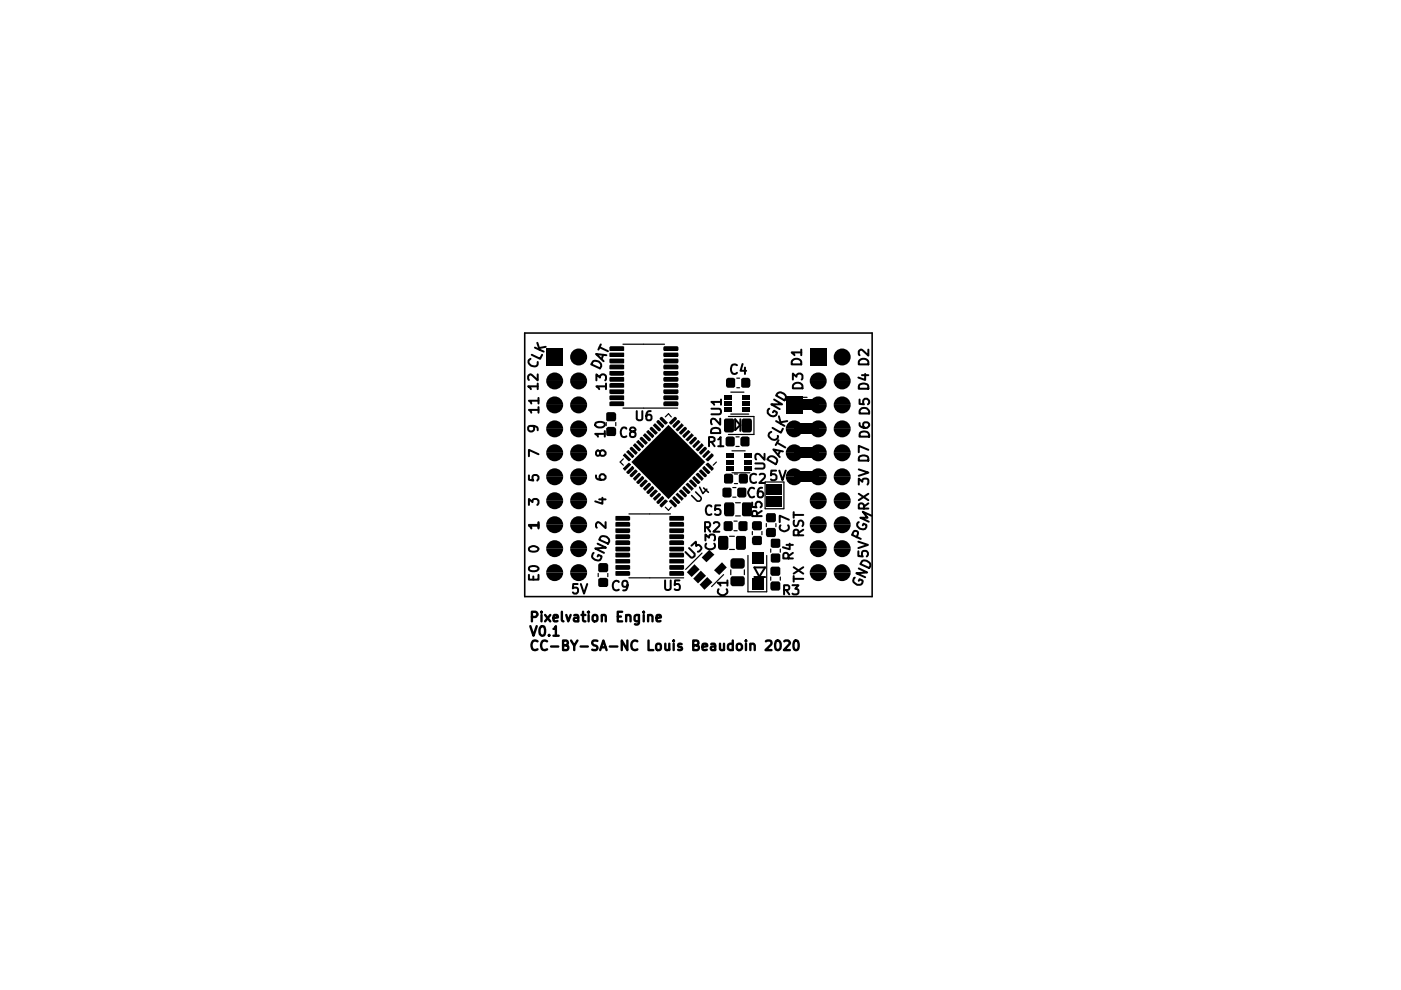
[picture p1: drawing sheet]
<svg xmlns="http://www.w3.org/2000/svg" width="297mm" height="210mm" viewBox="0 0 297 210" stroke-linecap="round" stroke-linejoin="round" font-family="sans-serif">
<path d="M111.3 70.6h73.6v55.9h-73.6zM147.5 104.3l1.1 1.1 .1 .3-.4 .6h-.5l-1.2-1.2M148.3 103.3l.7 1.3 .9-.9M149.2 103.5l1 .9" fill="none" stroke="#000" stroke-width=".34"/>
<g fill="none" stroke="#000" stroke-width=".42">
<path d="M112.5 76.1a.67 .67 0 0 0-.4 1 1.2 1.2 0 0 0 1.8 .3l.1-.6M112.7 75.2l1.8 .9 .4-.9M113.4 73.7l1.9 .8M113.9 72.7l.5 1.5M114 79.4v1.2l-1.4-1.2-.5 .1-.1 .3v.5l.1 .3M115.7 73.5l-1.4 .3M125.8 76.6a1.08 1.08 0 0 1 1.3 .2 1.08 1.08 0 0 1 .1 1.3l-1.9-.8zM127.1 73.6l1.8 .9M127.4 73l-.5 1.1M127.9 75.2l-.3 1M128.6 75.3l-2.2-.2 1.6 1.5M156.3 77.4l-.2-.1a.73 .73 0 0 0-.8 .1 .73 .73 0 0 0-.3 .7v.3a.72 .72 0 0 0 .4 .8 .72 .72 0 0 0 .9-.2"/>
<path d="M157.4 77.2l-.4 1.4h1.2M157.9 77.9v1.4M167.9 76.5a1.08 1.08 0 0 1 1.3-.4 1.08 1.08 0 0 1 .7 1.2h-2zM169.9 74.7h-2l.5 .6M169.9 74.1v1.2M182.2 76.5a1.08 1.08 0 0 1 1.2-.4 1.08 1.08 0 0 1 .7 1.2h-2zM182.8 79.5h1.3M183.4 79.3v1.3l-1.4-.5M184.1 74.1v1.3l-1.4-1.3-.5 .2-.1 .2v.6l.1 .2M112.8 90.3l.4 .3v.5l-.4 .4h-.4l-.3-.3v-.7a1.44 1.44 0 0 1 1.9 .4v.3M114 81.9h-2l.6 .6M114 81.3v1.2"/>
<path d="M114.2 96.3l-2.1-.9v1.3M114.2 86.9h-2.1l.5 .6M114.2 85h-2.1l.5 .6M114.2 84.4v1.2M114.2 86.3v1.2M126.3 89.7l.7-.2h.5a.62 .62 0 0 1 .7 .6 1.14 1.14 0 0 1-1 .6 1.14 1.14 0 0 1-1-.7zM126.4 80.6v-1.2l.8 .7 .1-.5 .3-.2 .7 .1 .2 .3v.6l-.2 .2M127.2 95.9l.4-.4h.4l.4 .4v.4a.72 .72 0 0 1-1 .3l-.3-.9-.4-.2a.72 .72 0 0 0-.3 1l.4 .1 .4-.3M128.2 92h-2l.5 .3 .1 .3M128.2 91.4v1.2M128.5 81.9h-2.1l.6 .6M128.5 81.3v1.2"/>
<path d="M132.8 90.9a.68 .68 0 0 0-.8-.2 .68 .68 0 0 0-.4 .8v.3a.72 .72 0 0 0 .4 .8 .72 .72 0 0 0 .8-.1M134 91.5l-.4-.4 .1-.4a.64 .64 0 0 1 1 .4l-.4 .4a.62 .62 0 0 0-.8 .6 .62 .62 0 0 0 .8 .6l.4-.2v-.3a.63 .63 0 0 0-.4-.7M135 87.2v1.6a.67 .67 0 0 0 1.2 0v-1.6M138 87.2a.67 .67 0 0 0-.9 .4v1.3l.3 .2 .6-.2 .1-.6-.1-.3-.6-.1-.4 .4M150.3 93.7h.8l.3-.2v-.7l-.3-.1h-.8v1.9M150.8 86.7h1.6a.62 .62 0 0 1 .5 .5 .62 .62 0 0 1-.5 .6h-1.6M150.8 93.7l.7 .9M151 90.9a1.02 1.02 0 0 1 1.2-.2 1.02 1.02 0 0 1 .5 1.1h-2l.1-.7zM152.3 93.2l.5-.5v1.9M152.3 94.6h1.1M152.7 88.8v1.2l-1.1-1.1-.3-.1-.4 .1-.2 .3 .2 .8M152.9 85.2h-2.1l.6 .6"/>
<path d="M152.9 84.7v1.1M157 90.1l-1.1 1.1v-2.3l1.1 1.3M157 88.9v2.5M160.1 98.3h1.7l.3 .3v.4l-.3 .4h-1.7M162.1 96.2v1.3l-1.1-1.2-.3-.1-.4 .1-.2 .3 .2 .8M162.9 97a1.1 1.1 0 0 1 1.3-.1 1.1 1.1 0 0 1 .5 1.1l-.2 .4-1.8-1zM163.1 86.7l-.3 .3a1.05 1.05 0 0 0 .6 1.2 1.05 1.05 0 0 0 1.2-.4l.1-.4-.6-.3-.2 .3M163.5 91.6a.71 .71 0 0 0-.5 1 1.08 1.08 0 0 0 1.9 .2v-.4M163.8 90.7l1.8 1 .4-.8M164.1 84.7l1.7 1h-2.3l1.8 1M164.5 99.8h-1l-.1 1 .3-.3 .7 .1 .2 .4-.1 .6-.3 .2h-.5l-.3-.2M164.5 89.3l1.8 1"/>
<path d="M164.7 93.9l1.8 1M164.8 83.4a1.15 1.15 0 0 1 1.8 1.1l-.3 .4-1.8-1zM165.1 93.3l-.6 1.1M165.1 88.3l.5 1.6M165.2 99.8l.7 2 .7-2M165.4 95.6l-.4 .9M166 95.7l-2-.4 1.3 1.6M166.9 89.3l-1.4 .2M168.1 80.5v-1.3l.8 .7 .1-.4 .3-.3 .7 .2 .1 .2v.6l-.1 .3M168.2 81.6a1.08 1.08 0 0 1 1.3-.4 1.08 1.08 0 0 1 .6 1.1h-2zM182.1 99.5l2 .7-2 .7M182.2 96.9l.4-.3h.7a.81 .81 0 0 1 .8 1.1h-2z"/>
<path d="M182.2 81.7l.4-.3 .7-.1a.81 .81 0 0 1 .8 1.1h-2zM182.2 89.7l.1 .6a1.64 1.64 0 0 0 1.6 .4l.4-.4v-.4l-.4-.4h-.6l-.2 .2a.72 .72 0 0 0 .2 1M182.2 84.7v.9l1 .1-.2-.2 .1-.7 .2-.3h.6l.4 .5v.5l-.3 .2M182.3 91.8a1.13 1.13 0 0 1 1.3-.3 1.13 1.13 0 0 1 .7 1.1h-2.1zM182.3 86.9a1.09 1.09 0 0 1 1.3-.3 1.09 1.09 0 0 1 .7 1.1h-2.1zM184.1 95.4l-2-.9v1.4M112.1 107.1v-1.3l.8 .7 .2-.6h.8l.3 .2v.6l-.3 .4M112.1 100.8v.9l1 .2-.2-.3 .1-.7 .2-.2 .7 .1 .3 .2v.6l-.3 .3M112.2 116.1a1.2 1.2 0 0 1 2 .4 1.41 1.41 0 0 1-2 .2zM114.2 111.3h-2.1l.5 .6M114.2 111.5h-2.1l.5 .6M114.2 110.7v1.4"/>
<path d="M125.9 117.2l-.2 .2a1.07 1.07 0 0 0 .3 1.2 1.07 1.07 0 0 0 1.2 .1l.4-.7-.7-.4-.2 .4M126.4 100.8a.67 .67 0 0 0 .4 .8l1.2 .1 .4-.3v-.4l-.4-.5h-.5a.72 .72 0 0 0-.3 1.1l.3 .1M126.7 115.3l1.8 .8-2.3 .2 1.9 .9M127 105.9h1.4M127.5 113.7a1.08 1.08 0 0 1 1.3 .3 1.08 1.08 0 0 1 .1 1.3l-1.9-.9zM127.7 105.5v1.3l-1.5-.5M128.4 110.7v1.3l-1.5-1.3h-.2l-.3 .4v.5l.1 .3M146.1 116.2l1.2 1.2v.5l-.7 .3-1.3-1.1M146.6 115.7l.9-.8 .1 .9a.45 .45 0 0 1 .7-.2l.4 .5a.9 .9 0 0 1-.7 .9M149.5 111.8l.9-.1 .2-.3-.2-.6-.9-.1v2M149.6 114.6v-1.3l.7 .7v-.3a.73 .73 0 0 1 1.1-.3l.2 .3v.6l-.2 .3M149.7 115.3l-.1 .1a.96 .96 0 0 0 .5 1 .96 .96 0 0 0 1.2-.1 .63 .63 0 0 0 .1-1"/>
<path d="M149.9 111.8l.7 .9M150.8 107.4a.68 .68 0 0 0-.8-.2 .68 .68 0 0 0-.4 .8v.3a.72 .72 0 0 0 .4 .8 .72 .72 0 0 0 .8-.1M151.3 111l.1-.2a.73 .73 0 0 1 1.1 .3l-.1 .4-1.1 1.2h1.2M152.7 107.1h-1l-.1 1.1 .1-.2a.73 .73 0 0 1 1.1 .3v.5a.73 .73 0 0 1-1.1 .3l-.1-.1M159.5 106.6v.9l.9 .1-.2-.3 .1-.7 .3-.2h.5l.4 .4v.5l-.3 .3M159.9 103.6l-.1-.1a.65 .65 0 0 0-.9 .3 1.02 1.02 0 0 0-.2 1 1.02 1.02 0 0 0 .9 .7l.3-.2M160.3 100.6a.82 .82 0 0 0-1 0 .82 .82 0 0 0-.3 1l.2 .6a.82 .82 0 0 0 1.1 0M160.5 109.4l-.1-.9-.3-.2-.5 .1-.1 .3v.7h2M161.1 100.6l.2-.1h.5l.3 .1 .1 .4-1.2 1.4h1.2M161.5 108.3l-1 .7M161.6 103.4a.76 .76 0 0 0-.9 .9v.7l.1 .4a.67 .67 0 0 0 1-.4v-.4a.62 .62 0 0 0-.6-.4 .62 .62 0 0 0-.5 .4M165.5 111.4l-.1 .1a.93 .93 0 0 0 .9 1.2 .93 .93 0 0 0 .9-1.2l-.1-.1"/>
<path d="M166.8 115.5h1.3M167.2 118.4v-.8l-.4-.4a.49 .49 0 0 0-.7 .4v.8h2M167.3 110.2l-2-.9v1.4M167.4 115.3v1.2l-1.4-.5M168.1 117.2l-.9 .7M168.3 108.6v1.2M168.3 109.2h2M168.4 110.4l-.1 .7 .1 .4h.6l.2-.4a.62 .62 0 0 1 .7-.7h.2a.73 .73 0 0 1 0 1.1M169.3 113.5l-.1-1-.2-.2-.6 .1-.1 .2v.9h2M170.3 112.3l-1 .7M181.7 113.9l.2-1.1a.62 .62 0 0 0-.9-.1l-.4 .7 1.9 .9M182 116.9v1l.9 .1-.1-.4v-.6l.3-.2 .7 .1 .2 .3v.4l-.2 .4"/>
<path d="M182 114.9l2 .6-2 .7M182.1 102.7v-1.2l.7 .7 .2-.6h.9l.2 .2v.6l-.2 .3M182.1 110.7a.6 .6 0 0 0-.3 .9 1.1 1.1 0 0 0 1.8 .3l.1-.6-.6-.3-.2 .4M182.1 104.7l2 1.3M182.8 118.9a1.08 1.08 0 0 1 1.4 .2 1.08 1.08 0 0 1 .1 1.3l-1.9-.8zM183.2 107.8v-.7a.63 .63 0 0 0-1-.2l-.1 .9h2M184.1 106.7l-.9 .7M184.1 104.7l-2 1.3M184.8 109.3l-1.9-.8 1 1.3h-1.5l1.8 .8M112.1 121.9v1h2.1v-1M112.2 120.3l.7-.3a.96 .96 0 0 1 1.3 .7 1.38 1.38 0 0 1-2.1 0zM113.1 122.2v.7"/>
<path d="M122.5 123.8h-1v1l.2-.2 .7 .1 .2 .2-.1 .7-.3 .3h-.5l-.2-.3M123.1 123.8l.7 2.1 .7-2.1M131.2 123.4a.8 .8 0 0 0-1-.1 .8 .8 0 0 0-.3 1 .78 .78 0 0 0 .4 .8 .78 .78 0 0 0 .9-.1M133.1 124l-.4 .4-.6-.1a.8 .8 0 0 1 .2-1.2l.6 .1a1.33 1.33 0 0 1-.4 2h-.4M141 123.1l.1 1.8a.68 .68 0 0 0 1.1-.2v-1.6M144.1 123.1h-1l-.1 1 .3-.3h.5a.73 .73 0 0 1 0 1.3h-.5l-.3-.2M152.4 124.9l-.1 .1a1.01 1.01 0 0 0 .7 1.2 1.01 1.01 0 0 0 1.2-.7l-.1-.6M154.2 123.6h-2l.6 .6M154.2 123.1v1.1M159.9 122.3h2.3M161 122.3l1.2-2h-2.3l1.1 2M166.2 125.1l1-.1 .1-.2v-.6l-.3-.1h-.8v1.9"/>
<path d="M166.7 125.1l.6 .9M168 124.1h1.3l-.7 .7 .6 .2v.9l-.3 .1h-.6l-.3-.1M168.3 122.1v1.2M168.3 122.7h2M168.3 120.3l2 1.3M170.3 120.3l-2 1.3M181.2 122.5a.74 .74 0 0 0-.3 .7 .74 .74 0 0 0 .6 .6l.2 .2h.6a.67 .67 0 0 0 .5-.9l-.6-.3-.1 .3M182.1 120.5l1.8 .9-2.3 .1 1.8 .9"/>
</g>
<g fill="none" stroke="#000" stroke-width=".25">
<path d="M132.1 73h8.8M128.5 89.6v.7M130.6 89.6v.7M132.1 86.5h11.6M132.2 97.3l-.7 .7 .7 .6M141.1 88.4l.6-.7 .6 .7M151.9 98l-.7 .6M154.4 88.3h5.5v3.8h-5.5M154.9 87.8h3.8M154.9 83.1h2.8M155.2 95.6h2.8M156 92.6h.7"/>
<path d="M156 94.7h.7M156.2 82.2h.6M156.2 80.2h.6M171.1 84.2h-3.1v1.7M133.3 109h8.9M141.1 107.5l.6 .7 .6-.7M148.8 117.3l-3.4 3.4M154.7 116.5h1M154.7 113.7h1M155.2 100.2h3.8M155.4 103.4h.6M155.4 105.4h.6"/>
<path d="M155.6 110.5h.7M155.6 112.5h.7M155.7 100.5h.7M155.7 102.5h.7M156 109.4h1M156 106.6h1M158.6 117.8v7.7h4v-7.7M159.5 112.7v.7M161.5 112.7v.7M162.2 102.2h4v5.7h-4zM162.5 111v.7M163.4 116.4v.7"/>
<path d="M164.5 111v.7M165.4 116.4v.7M126.8 121.6v.7M128.9 121.6v.7M133.3 122.5h11.6M153.4 121.8l-2.5 2.6M154.9 120.8v1M157.8 120.8v1M163.4 122.3v.7M165.4 122.3v.7"/>
</g>
<g fill="none" stroke="#000" stroke-width=".51">
<path d="M112.4 132.8l.7 2 .7-2M112.8 130.8l.9-.1a.55 .55 0 0 0 .3-.5 .55 .55 0 0 0-.5-.5h-.7v2M114 136l-.2-.1a.93 .93 0 0 0-1 .3 .93 .93 0 0 0 0 1.1 .74 .74 0 0 0 1.2 .4M114.6 132.9l.3-.1a.46 .46 0 0 1 .6 .4v1.3l-.2 .2-.4 .1a1.29 1.29 0 0 1-.3-1.9zM114.8 129.7v.2M114.8 130.4v1.3M115.6 130.4l1.1 1.3M116 136l-.2-.1a.93 .93 0 0 0-1 .3 .93 .93 0 0 0 0 1.1 .74 .74 0 0 0 1.2 .4M116.4 134.6v.2M116.7 130.4l-1.1 1.3M116.8 137.1h1.6M117.3 131.1l1-.2-.1-.4-.6-.1-.3 .3 .1 1h.8"/>
<path d="M117.3 133.3l.6-.5v2M117.3 134.8h1.1M119.1 129.7v1.8l.4 .2M119.4 136.8h.7l.2-.2 .1-.4-.2-.3-.8-.1v2h.7l.3-.1 .1-.5-.4-.4M120.1 130.4l.4 1.3 .5-1.3M121.1 135.8l.7 1.1 .6-1.1M121.8 130.5h.7l.1 1.2M121.8 136.9v.9M122.6 130.9l-.7 .1-.2 .2v.3l.2 .2h.7M123.1 137.1h1.5M123.3 130.4h.8M123.6 129.7v1.8l.3 .2h.2"/>
<path d="M124.8 129.7l-.2 .1 .2 .1v-.2v.2M124.8 130.4v1.3M125.7 130.6l.3-.2 .5 .1a1.02 1.02 0 0 1 .1 1.1l-.3 .1-.6-.1zM126.7 135.9l-.8-.1-.3 .2v.4a.95 .95 0 0 0 .9 .6l.2 .2-.2 .6h-.9M127.3 137.8l.6-2 .7 2M127.5 137.2h.9M127.6 130.6l.2-.2 .6 .1v1.2M127.6 130.4v1.3M129.3 137.1h1.6M131 130.7h.7M131.9 129.7h-.9v2h.9M132.8 130.6l.3-.2 .5 .1 .1 1.2"/>
<path d="M132.8 130.4v1.3M133 135.8v2l-1.2-2v2M135.1 136a.84 .84 0 0 0-1 0 .84 .84 0 0 0-.2 1 .78 .78 0 0 0 .4 .7 .78 .78 0 0 0 .8 0M135.5 130.4v1.7l-.4 .3-.5-.1M135.5 130.5h-.8a1.02 1.02 0 0 0-.1 1.1l.4 .1h.5M136.5 129.7v.2M136.5 130.4v1.3M137.4 130.6l.1-.1a.54 .54 0 0 1 .8 .2v1M137.4 130.4v1.3M137.5 135.8v2h1M139.2 131.1l.9-.2-.1-.4-.6-.1-.2 .3 .1 1h.7M139.3 136.6h.7a1.02 1.02 0 0 1 0 1.1l-.2 .1-.6-.1a1.02 1.02 0 0 1 .1-1.1z"/>
<path d="M141.1 136.5v1.1a.49 .49 0 0 0 .8 .1M141.9 136.5v1.3M142.8 135.8v.2M142.8 136.5v1.3M144.5 136.6l-.5-.1-.2 .4 .2 .3h.5l.1 .4a.6 .6 0 0 1-.8 .2M147 136.8h.7l.4-.4a.46 .46 0 0 0-.4-.6h-.7v2h.8l.3-.1v-.7l-.4-.2M148.9 137.2l1-.2v-.2a.6 .6 0 0 0-.9-.2l-.1 1a.67 .67 0 0 0 1 .2M150.8 136.6h.8v1.2M151.6 137l-.6 .1-.3 .2v.3l.3 .2h.6M152.7 136.5v1.3h.5l.3-.1M153.5 136.5v1.3M155.4 136.6a.67 .67 0 0 0-1.1 .3v.6a.72 .72 0 0 0 1.1 .3"/>
<path d="M155.4 135.8v2M156.4 136.6l.5-.1 .2 .2 .2 .2v.6a.63 .63 0 0 1-1 .2 1.02 1.02 0 0 1 .1-1.1zM158.2 135.8v.2M158.2 136.5v1.3M159.1 136.7l.1-.1a.54 .54 0 0 1 .8 .2v1M159.1 136.5v1.3M162.4 136l.8-.2a.51 .51 0 0 1 .4 .3 .51 .51 0 0 1-.1 .6l-1.2 1.1h1.3M164.5 136l.3-.2a1.08 1.08 0 0 1 .8 1 1.08 1.08 0 0 1-.8 1l-.3-.1-.2-.6zM166.3 136l.2-.2h.5l.3 .2 .2 .4-1.3 1.4h1.3M168.5 135.9l.2-.1a.46 .46 0 0 1 .5 .4v1.3l-.1 .3h-.4a1.49 1.49 0 0 1-.2-1.9z"/>
</g>
<g fill="#000">
<path d="M115.8 73.9h3.6v3.7h-3.6zM121.4 74.4a1.8 1.8 0 0 1 2-.4 1.8 1.8 0 0 1 1.1 1.7h-3.6v-.5zM120.9 75.7h3.6a1.8 1.8 0 0 1-1.8 1.8 1.8 1.8 0 0 1-1.8-1.8zM129.3 78.7h2.9l.1 .8-.2 .2h-2.6l-.3-.2zM129.2 77.5l.2-.2h2.8l.1 .1v.8l-3 .1zM129.3 76h2.9l.1 1h-2.9l-.2-.1zM129.2 74.8h3l.1 .8-3 .1zM129.2 73.6l.2-.2h2.8l.1 .1v.8l-3 .1zM140.8 73.4h2.8l.2 .3v.6l-.1 .1h-2.9l-.2-.1v-.6zM140.7 74.8h3.1v.7v.2h-3.1zM140.8 76h2.9l.1 .2v.6l-.1 .2h-2.9l-.2-.2v-.6zM140.7 77.4l2.9-.1 .2 .3v.5l-.1 .2h-2.9l-.2-.2z"/>
<path d="M140.7 78.7h3.1v.7l-.2 .3h-2.7l-.3-.3zM171.7 73.9h3.6v3.7h-3.6zM176.8 75.7h3.6a1.8 1.8 0 0 1-1.8 1.8 1.8 1.8 0 0 1-1.8-1.8zM177.3 74.4a1.8 1.8 0 0 1 2-.4 1.8 1.8 0 0 1 1.1 1.7h-3.6v-.5zM116.3 89.7a1.8 1.8 0 0 1 2-.4 1.8 1.8 0 0 1 1.1 1.6h-3.6l.1-.4zM115.8 90.9h3.6a1.8 1.8 0 0 1-1.8 1.8 1.8 1.8 0 0 1-1.8-1.8zM116.3 94.7a1.8 1.8 0 0 1 2-.4 1.8 1.8 0 0 1 1.1 1.7h-3.6l.1-.5zM115.8 96h3.6a1.8 1.8 0 0 1-1.8 1.8 1.8 1.8 0 0 1-1.8-1.8zM116.3 79.5a1.8 1.8 0 0 1 2-.4 1.8 1.8 0 0 1 1.1 1.7h-3.6l.1-.5zM115.8 80.8h3.6a1.8 1.8 0 0 1-1.8 1.8 1.8 1.8 0 0 1-1.8-1.8zM116.3 84.6a1.8 1.8 0 0 1 2-.4 1.8 1.8 0 0 1 1.1 1.7h-3.6l.1-.5zM115.8 85.9h3.6a1.8 1.8 0 0 1-1.8 1.8 1.8 1.8 0 0 1-1.8-1.8z"/>
<path d="M121.4 84.6a1.8 1.8 0 0 1 2-.4 1.8 1.8 0 0 1 1.1 1.7h-3.6v-.5zM120.9 85.9h3.6a1.8 1.8 0 0 1-1.8 1.8 1.8 1.8 0 0 1-1.8-1.8zM121.4 89.7a1.8 1.8 0 0 1 2-.4 1.8 1.8 0 0 1 1.1 1.6h-3.6v-.4zM120.9 90.9h3.6a1.8 1.8 0 0 1-1.8 1.8 1.8 1.8 0 0 1-1.8-1.8zM121.4 94.7a1.8 1.8 0 0 1 2-.4 1.8 1.8 0 0 1 1.1 1.7h-3.6v-.5zM120.9 96h3.6a1.8 1.8 0 0 1-1.8 1.8 1.8 1.8 0 0 1-1.8-1.8zM121.4 79.5a1.8 1.8 0 0 1 2-.4 1.8 1.8 0 0 1 1.1 1.7h-3.6v-.5zM120.9 80.8h3.6a1.8 1.8 0 0 1-1.8 1.8 1.8 1.8 0 0 1-1.8-1.8zM129.2 85.3l.3-.2h2.7l.1 .2v.7l-3 .1zM129.2 84l.2-.2h2.8l.1 1h-2.9l-.2-.1zM129.2 82.6h3l.1 .8-.1 .2h-2.7l-.3-.2zM129.2 81.4l.3-.2h2.7l.1 .1v.8l-3 .1z"/>
<path d="M129.2 80.1l.2-.2h2.8l.1 1h-2.9l-.2-.1zM128.7 90.6l1.5-.1 .4 .3v1.2l-.2 .5-1.8-.1-.1-1.6zM128.5 87.6l.4-.2 1.5 .1 .2 .3v1.4l-.2 .1-1.8-.1zM132.1 99.2l1.2-1.1 .5 .3v.2l-1.2 1.2-.5-.3zM132.1 96.4l.5-.3 1.2 1.2v.2l-.5 .3-1.2-1.1zM132.8 95.8l.5-.4 1.2 1.2v.3l-.3 .2h-.3l-1.1-1.2zM133.8 94.7h.2l1.2 1.2-.3 .5h-.2l-1.2-1.2v-.2zM134.2 94.3l.5-.3 1.2 1.2v.2l-.3 .3h-.2l-1.2-1.2zM134.9 93.6l.3-.3h.3l1.1 1.2-.3 .5h-.2l-1.2-1.2zM135.6 92.9l.3-.3h.2l1.2 1.2v.2l-.5 .3-1.2-1.2zM136.3 92.2l.5-.3 1.2 1.1v.3l-.2 .3h-.3l-1.2-1.2zM137.1 91.4l.2-.2h.3l1.1 1.1-.3 .6h-.2l-1.2-1.3z"/>
<path d="M137.8 90.8l.2-.3h.3l1.1 1.2v.2l-.5 .3-1.1-1.2zM138.4 90.1l.5-.4 1.2 1.2v.3l-.2 .2h-.3l-1.2-1.1zM139.4 89.1h.3l1.1 1.1 .1 .1-.4 .5h-.2l-1.1-1.2v-.3zM140.7 80l3-.1 .1 .2v.6l-.1 .2h-2.9l-.2-.2zM140.7 81.3l2.9-.1 .2 .2v.6v.2h-3.1zM140.7 82.6h3.1v.7l-.2 .3h-2.7l-.3-.3zM140.6 84l.2-.2h2.9l.1 .2v.7l-.1 .1h-2.9l-.2-.1zM140.7 85.2l2.9-.1 .2 .2v.6v.2h-3.1zM140.1 88.4h.3l1.2 1.1v.2l-.5 .4-.1-.1-1.1-1.1v-.3zM141.9 89.5l1.1-1.1h.3l.2 .2v.3l-1.1 1.1h-.2l-.4-.3zM142.6 90.2l1.1-1.1h.2l.4 .3-1.2 1.4h-.3zM144.4 89.7h.2l.3 .6-1.1 1.1h-.3l-.2-.2v-.3z"/>
<path d="M144 91.6l1.1-1.1h.3l.2 .3v.2l-1.2 1.2-.5-.4zM144.7 92.3l1.1-1.1h.2l.4 .3v.2l-1.2 1.2-.5-.4zM145.4 93l1.2-1.1 .5 .3v.3l-1.2 1.1-.5-.3zM146.1 93.7l1.1-1.1h.3l.2 .3v.2l-1.1 1.2-.6-.4zM147.9 93.3h.3l.3 .5-1.2 1.2h-.2l-.3-.5zM147.5 95.2l1.2-1.2 .5 .3v.3l-1.1 1.1h-.3zM149.4 94.7h.2l.3 .3v.2l-1.3 1.2-.4-.5zM148.9 96.6l1.2-1.2 .5 .4v.1l-1.2 1.2h-.2l-.3-.2zM133.9 98l7.8-7.9 7.8 7.9-7.8 7.8zM149.6 97.3l1.3-1.2 .4 .3v.3l-1.1 1.1-.6-.3zM149.6 98.5l.3-.4h.3l1.1 1.1v.3l-.5 .3-1.2-1.2zM153.7 86.3h1.5v1h-1.5z"/>
<path d="M153.7 83.7h1.5v1h-1.5zM153.7 85h1.5v1h-1.5zM153.9 96.2h1.5v.9h-1.5zM153.9 98.7h1.5v1h-1.5zM153.9 97.5h1.5v1h-1.5zM153.5 89l.3-.3 1.7 .1 .1 2.6-.2 .2-1.6 .1-.2-.2zM153.9 92.7l.4-.2h1.1l.4 .3v1.6l-.3 .3h-1.3l-.3-.2zM154 80.3l.3-.2h1.2l.4 .2v1.7l-.3 .2h-1.3l-.3-.2zM157.5 85h1.5v1h-1.5zM157.5 83.7h1.5v1h-1.5zM157.5 86.3h1.5v1h-1.5zM157.3 88.9l.3-.2h1.5l.2 .2 .1 2.4-.3 .4h-1.5l-.3-.3z"/>
<path d="M157.7 98.7h1.6v1h-1.6zM157.7 96.2h1.6v.9h-1.6zM157.7 97.5h1.6v1h-1.6zM157.2 92.6l1.4-.1 .3 .3v1.6l-.2 .3h-1.4l-.2-.2-.1-1.5zM157.2 80.3l.3-.2h1.2l.2 .2 .2 .3-.1 1.4-.3 .2h-1.3l-.3-.2zM166.6 84.1h3.6v3.6h-3.6zM167.1 94.7a1.8 1.8 0 0 1 2-.4 1.8 1.8 0 0 1 1.1 1.7h-3.6l.1-.5zM166.6 96h3.6a1.8 1.8 0 0 1-1.8 1.8 1.8 1.8 0 0 1-1.8-1.8zM167.1 89.7a1.8 1.8 0 0 1 2-.4 1.8 1.8 0 0 1 1.1 1.6h-3.6l.1-.4zM166.6 90.9h3.6a1.8 1.8 0 0 1-1.8 1.8 1.8 1.8 0 0 1-1.8-1.8zM168.5 94.9h5.2v2.2h-5.2zM168.5 89.8h5.2v2.2h-5.2z"/>
<path d="M168.5 84.8h5.2v2.2h-5.2zM171.7 96h3.6a1.8 1.8 0 0 1-1.8 1.8 1.8 1.8 0 0 1-1.8-1.8zM172.2 94.7a1.8 1.8 0 0 1 2-.4 1.8 1.8 0 0 1 1.1 1.7h-3.6v-.5zM171.7 90.9h3.6a1.8 1.8 0 0 1-1.8 1.8 1.8 1.8 0 0 1-1.8-1.8zM172.2 89.7a1.8 1.8 0 0 1 2-.4 1.8 1.8 0 0 1 1.1 1.6h-3.6v-.4zM171.7 85.9h3.6a1.8 1.8 0 0 1-1.8 1.8 1.8 1.8 0 0 1-1.8-1.8zM172.2 84.6a1.8 1.8 0 0 1 2-.4 1.8 1.8 0 0 1 1.1 1.7h-3.6v-.5zM171.7 80.8h3.6a1.8 1.8 0 0 1-1.8 1.8 1.8 1.8 0 0 1-1.8-1.8zM172.2 79.5a1.8 1.8 0 0 1 2-.4 1.8 1.8 0 0 1 1.1 1.7h-3.6v-.5zM176.8 96h3.6a1.8 1.8 0 0 1-1.8 1.8 1.8 1.8 0 0 1-1.8-1.8zM177.3 94.7a1.8 1.8 0 0 1 2-.4 1.8 1.8 0 0 1 1.1 1.7h-3.6v-.5zM176.8 90.9h3.6a1.8 1.8 0 0 1-1.8 1.8 1.8 1.8 0 0 1-1.8-1.8z"/>
<path d="M177.3 89.7a1.8 1.8 0 0 1 2-.4 1.8 1.8 0 0 1 1.1 1.6h-3.6v-.4zM176.8 85.9h3.6a1.8 1.8 0 0 1-1.8 1.8 1.8 1.8 0 0 1-1.8-1.8zM177.3 84.6a1.8 1.8 0 0 1 2-.4 1.8 1.8 0 0 1 1.1 1.7h-3.6v-.5zM176.8 80.8h3.6a1.8 1.8 0 0 1-1.8 1.8 1.8 1.8 0 0 1-1.8-1.8zM177.3 79.5a1.8 1.8 0 0 1 2-.4 1.8 1.8 0 0 1 1.1 1.7h-3.6v-.5zM116.3 99.8a1.8 1.8 0 0 1 2-.4 1.8 1.8 0 0 1 1.1 1.7h-3.6l.1-.5zM115.8 101.1h3.6a1.8 1.8 0 0 1-1.8 1.8 1.8 1.8 0 0 1-1.8-1.8zM116.3 104.9a1.8 1.8 0 0 1 2-.4 1.8 1.8 0 0 1 1.1 1.7h-3.6l.1-.5zM115.8 106.2h3.6a1.8 1.8 0 0 1-1.8 1.8 1.8 1.8 0 0 1-1.8-1.8zM116.3 110a1.8 1.8 0 0 1 2-.4 1.8 1.8 0 0 1 1.1 1.7h-3.6l.1-.5zM115.8 111.3h3.6a1.8 1.8 0 0 1-1.8 1.8 1.8 1.8 0 0 1-1.8-1.8zM116.3 115.1a1.8 1.8 0 0 1 2-.4 1.8 1.8 0 0 1 1.1 1.6h-3.6l.1-.4z"/>
<path d="M115.8 116.3h3.6a1.8 1.8 0 0 1-1.8 1.8 1.8 1.8 0 0 1-1.8-1.8zM121.4 99.8a1.8 1.8 0 0 1 2-.4 1.8 1.8 0 0 1 1.1 1.7h-3.6v-.5zM120.9 101.1h3.6a1.8 1.8 0 0 1-1.8 1.8 1.8 1.8 0 0 1-1.8-1.8zM121.4 104.9a1.8 1.8 0 0 1 2-.4 1.8 1.8 0 0 1 1.1 1.7h-3.6v-.5zM120.9 106.2h3.6a1.8 1.8 0 0 1-1.8 1.8 1.8 1.8 0 0 1-1.8-1.8zM121.4 110a1.8 1.8 0 0 1 2-.4 1.8 1.8 0 0 1 1.1 1.7h-3.6v-.5zM120.9 111.3h3.6a1.8 1.8 0 0 1-1.8 1.8 1.8 1.8 0 0 1-1.8-1.8zM121.4 115.1a1.8 1.8 0 0 1 2-.4 1.8 1.8 0 0 1 1.1 1.6h-3.6v-.4zM120.9 116.3h3.6a1.8 1.8 0 0 1-1.8 1.8 1.8 1.8 0 0 1-1.8-1.8zM126.9 119.5l.3-.1 1.6 .1 .1 .2v1.5l-.2 .1h-1.6l-.3-.2zM130.5 118.5h3l.1 .9-3.1 .1zM130.5 117.3l2.9-.1 .2 .1v.7l-.2 .2h-2.8z"/>
<path d="M130.6 115.9h2.8l.2 .2v.7l-.2 .1h-2.8l-.1-.1zM130.5 114.6h2.8l.3 .1v.7l-.1 .2h-2.9zM130.5 113.4l2.9-.1 .2 .2v.6l-.2 .2h-2.8zM130.6 112h2.9l.1 .9-.3 .1h-2.7l-.1-.1zM130.5 110.7h2.8l.3 .1v.7l-.1 .2h-2.9zM130.6 109.4h2.8l.2 .2v.6l-.2 .2h-2.8zM133.9 98.8h.3l.3 .6-1.2 1.1h-.2l-.3-.4zM134.6 99.6l.2-.1 .4 .5-1.2 1.2h-.2l-.3-.3v-.2zM134.2 101.4l1.2-1.2h.2l.3 .4v.2l-1.2 1.1h-.2zM136.1 100.9l.5 .4v.2l-1.1 1.1h-.3l-.3-.4zM135.6 102.8l1.1-1.1h.3l.3 .3-1.2 1.4-.5-.4zM136.3 103.5l1.2-1.1h.3l.2 .2v.3l-1.2 1.2h-.1z"/>
<path d="M137.1 104.2l1.2-1.2 .4 .4v.2l-1.1 1.1h-.3l-.2-.2zM137.8 104.9l1.1-1.1h.2l.3 .3v.2l-1.2 1.2-.4-.3zM138.4 105.7l1.2-1.2 .5 .2v.3l-1.2 1.2-.5-.4zM139.2 106.3l1.2-1.1 .5 .4-1.2 1.2h-.3l-.2-.2zM139.9 107l1.1-1.1 .6 .3v.2l-1.3 1.2-.4-.3zM141.9 109.5l3-.1 .1 .2v.6l-.1 .2h-2.9zM141.9 110.8l.2-.1h2.8l.1 .1v.8l-3 .1zM141.9 112.1l3-.1 .1 .9-.1 .1h-2.8l-.2-.1zM141.9 113.4l3-.1 .1 .2v.6l-.1 .2h-2.9zM141.9 114.7l.3-.1h2.6l.2 .1v.8l-3 .1zM141.9 116l3-.1 .1 .9-.1 .1h-2.8l-.2-.1zM141.9 117.3l3-.1 .1 .1v.7l-.1 .2h-2.9z"/>
<path d="M141.9 118.6l3-.1 .1 .9-3 .1zM141.9 106.2l.3-.3h.2l1.1 1.1v.3l-.4 .3-1.3-1.3zM142.9 105.2l1.4 1.2-.4 .4h-.2l-1.1-1.1v-.2zM143.3 104.8l.5-.3 1.1 1.2v.1l-.5 .4-1.1-1.2zM144 104.1l.3-.3h.2l1.1 1.1v.3l-.4 .3-1.3-1.3zM145 103h.2l1.2 1.2-.4 .5h-.2l-1.1-1.1v-.2zM145.4 102.7l.5-.3 1.2 1.1v.2l-.5 .4-1.2-1.2zM146.4 101.7h.2l1.1 1.1v.2l-.3 .4-1.4-1.3zM147.2 100.9h.1l1.2 1.2-.3 .5h-.3l-1.1-1.1v-.2zM148.8 118.2l1.6-1.6 1.1 1-1.7 1.6zM147.5 100.6l.3-.4h.3l1.1 1.2v.2l-.5 .3-1.2-1.1zM148.5 99.6l.2-.1 1.2 1.2v.2l-.3 .3h-.2l-1.2-1.2z"/>
<path d="M149.3 98.8h.1l1.2 1.2-.3 .5h-.3l-1.1-1.1v-.3zM152.3 113.8l.3-.2h1.5l.2 .2 .1 2.4-.3 .4h-1.5l-.3-.3zM153.2 103.5l.3-.1h1.4l.2 .2v1.6l-.2 .2-1.3 .1-.4-.2zM154.9 118.6l.4-.2h2.3l.3 .4-.1 1.5-.3 .3-2.4-.1-.2-.4zM153.5 100.7l.3-.3 1.4 .1 .2 .3v1.6l-.3 .1h-1.3l-.3-.2zM153.5 110.7l.3-.2h1.3l.3 .2v1.6l-.2 .2-1.4 .1-.3-.2zM153.6 106.7l.2-.2h1.6l.2 .2 .1 2.4-.3 .4h-1.6l-.2-.3zM156.1 113.7l1.8-.1 .3 .3v2.3l-.2 .3-1.6 .1-.4-.3zM156.4 103.5l.2-.1h1.4l.2 .2v1.6l-.3 .3-1.4-.1-.2-.2zM156.6 110.7l.3-.2h1.3l.3 .2v1.7l-.3 .2-1.4-.1-.3-.2zM156.7 100.6l.3-.2h1.2l.3 .2 .1 1.6-.2 .2-1.5 .1-.3-.2zM157.4 106.6l1.8-.1 .2 .3v2.3l-.1 .3-1.7 .1-.3-.3z"/>
<path d="M159.4 117.1h2.4v2.4h-2.4zM159.5 110.7l.3-.2h1.5l.2 .2v1.5l-.3 .2h-1.5l-.3-.4zM159.5 113.9l.3-.3h1.5l.2 .3v1.4l-.2 .3h-1.5l-.3-.2zM162.5 109l.1-.2h1.7l.2 .3-.1 1.5-.2 .1h-1.5l-.3-.4zM162.6 112l1.7-.1 .2 .4-.1 1.4-.1 .2-1.7-.1-.2-.3v-1.1zM162.6 105.2h3.2v2.2h-3.2zM162.6 102.6h3.2v2.2h-3.2zM163.4 117.6l.3-.3h1.5l.2 .3v1.4l-.3 .3-1.5-.1-.2-.2zM163.5 114.3h1.9v1.6l-.3 .3-1.5-.1-.2-.2zM167.1 99.8a1.8 1.8 0 0 1 2-.4 1.8 1.8 0 0 1 1.1 1.7h-3.6l.1-.5zM166.6 101.1h3.6a1.8 1.8 0 0 1-1.8 1.8 1.8 1.8 0 0 1-1.8-1.8zM168.5 100h5.2v2.2h-5.2z"/>
<path d="M171.7 101.1h3.6a1.8 1.8 0 0 1-1.8 1.8 1.8 1.8 0 0 1-1.8-1.8zM172.2 99.8a1.8 1.8 0 0 1 2-.4 1.8 1.8 0 0 1 1.1 1.7h-3.6v-.5zM171.7 116.3h3.6a1.8 1.8 0 0 1-1.8 1.8 1.8 1.8 0 0 1-1.8-1.8zM172.2 115.1a1.8 1.8 0 0 1 2-.4 1.8 1.8 0 0 1 1.1 1.6h-3.6v-.4zM171.7 111.3h3.6a1.8 1.8 0 0 1-1.8 1.8 1.8 1.8 0 0 1-1.8-1.8zM172.2 110a1.8 1.8 0 0 1 2-.4 1.8 1.8 0 0 1 1.1 1.7h-3.6v-.5zM171.7 106.2h3.6a1.8 1.8 0 0 1-1.8 1.8 1.8 1.8 0 0 1-1.8-1.8zM172.2 104.9a1.8 1.8 0 0 1 2-.4 1.8 1.8 0 0 1 1.1 1.7h-3.6v-.5zM176.8 101.1h3.6a1.8 1.8 0 0 1-1.8 1.8 1.8 1.8 0 0 1-1.8-1.8zM177.3 99.8a1.8 1.8 0 0 1 2-.4 1.8 1.8 0 0 1 1.1 1.7h-3.6v-.5zM176.8 116.3h3.6a1.8 1.8 0 0 1-1.8 1.8 1.8 1.8 0 0 1-1.8-1.8zM177.3 115.1a1.8 1.8 0 0 1 2-.4 1.8 1.8 0 0 1 1.1 1.6h-3.6v-.4z"/>
<path d="M176.8 111.3h3.6a1.8 1.8 0 0 1-1.8 1.8 1.8 1.8 0 0 1-1.8-1.8zM177.3 110a1.8 1.8 0 0 1 2-.4 1.8 1.8 0 0 1 1.1 1.7h-3.6v-.5zM176.8 106.2h3.6a1.8 1.8 0 0 1-1.8 1.8 1.8 1.8 0 0 1-1.8-1.8zM177.3 104.9a1.8 1.8 0 0 1 2-.4 1.8 1.8 0 0 1 1.1 1.7h-3.6v-.5zM116.3 120.1a1.8 1.8 0 0 1 2-.4 1.8 1.8 0 0 1 1.1 1.7h-3.6l.1-.5zM115.8 121.4h3.6a1.8 1.8 0 0 1-1.8 1.8 1.8 1.8 0 0 1-1.8-1.8zM121.4 120.1a1.8 1.8 0 0 1 2-.4 1.8 1.8 0 0 1 1.1 1.7h-3.6v-.5zM120.9 121.4h3.6a1.8 1.8 0 0 1-1.8 1.8 1.8 1.8 0 0 1-1.8-1.8zM126.9 122.7l.4-.2 1.4 .1 .2 .3v1.4l-.2 .2h-1.6l-.3-.3zM130.6 121.1h2.8l.2 .1v.7l-.2 .2h-2.8zM130.6 119.8h2.8l.2 .2v.7l-.2 .1h-2.8l-.1-.1zM141.9 119.9l3-.1 .1 .9-.1 .1h-2.8l-.2-.1z"/>
<path d="M141.9 121.2l3-.1 .1 .1v.8l-3 .1zM147.2 119.6l1.1 1.1-1.7 1.6-1-1zM148.6 121l1.1 1.1-1.7 1.6-1-1zM148.3 124l1.6-1.7 1.1 1.1-1.6 1.7zM151.4 120.9l1.7-1.7 1 1.1-1.6 1.6zM155 122.3h2.7l.2 .3-.1 1.4-.3 .3-2.4-.1-.2-.3v-1.3zM159.4 122.7h2.4v2.4h-2.4zM163.4 120.3l.3-.2h1.5l.2 .3v1.5l-.3 .2-1.6-.1-.2-.3zM163.5 123.4h1.8l.1 .2v1.4l-.2 .2-1.7-.1-.2-.3v-1.1zM171.7 121.4h3.6a1.8 1.8 0 0 1-1.8 1.8 1.8 1.8 0 0 1-1.8-1.8zM172.2 120.1a1.8 1.8 0 0 1 2-.4 1.8 1.8 0 0 1 1.1 1.7h-3.6v-.5zM176.8 121.4h3.6a1.8 1.8 0 0 1-1.8 1.8 1.8 1.8 0 0 1-1.8-1.8z"/>
<path d="M177.3 120.1a1.8 1.8 0 0 1 2-.4 1.8 1.8 0 0 1 1.1 1.7h-3.6v-.5z"/>
</g>
</svg>
